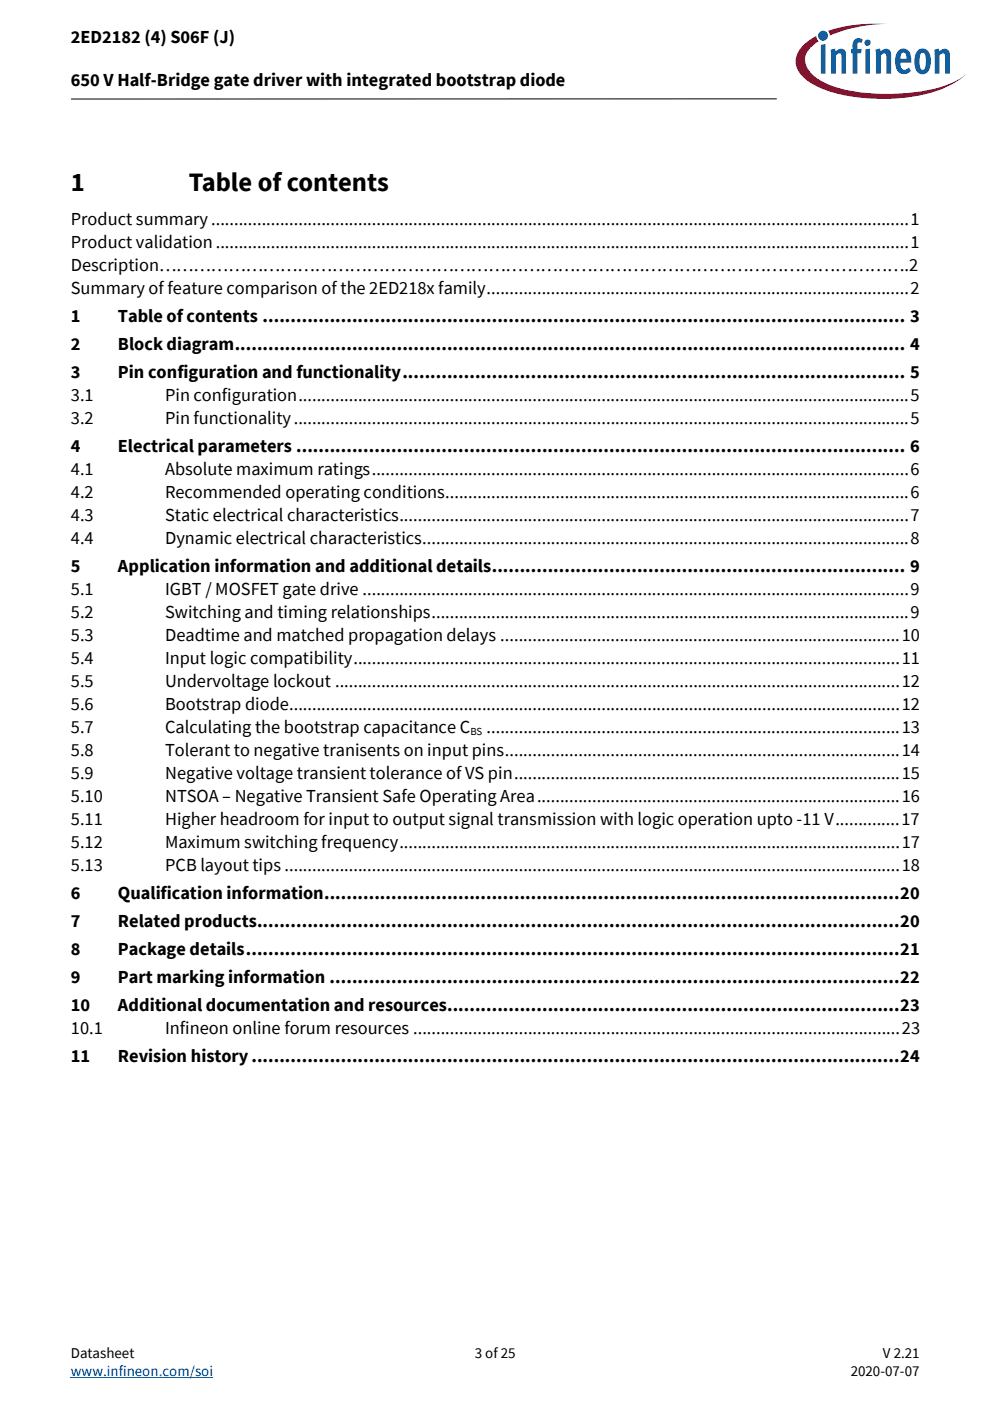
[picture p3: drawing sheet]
<svg xmlns="http://www.w3.org/2000/svg" width="210mm" height="297mm" viewBox="0 0 210 297" stroke-linecap="round" stroke-linejoin="round" font-family="sans-serif">
<defs><g id="words">
<g font-size="5.6">
<text x="15" y="40.6">1</text>
<text x="40" y="40.6">Table of contents</text>
</g>
<g font-size="3.9">
<text x="15" y="9.1">2ED2182 (4) S06F (J)</text>
<text x="15" y="18.2">650 V Half-Bridge gate driver with integrated bootstrap diode</text>
<text x="15" y="47.7">Product summary ........................................................................................................................................................ 1</text>
<text x="15" y="52.6">Product validation....................................................................................................................................................... 1</text>
<text x="15" y="57.4">Description………………………………………………………………………………………………………………….2</text>
<text x="15" y="62.3">Summary of feature comparison of the 2ED218x family............................................................................................ 2</text>
<text x="15" y="68.2">1</text>
<text x="25" y="68.2">Table of contents ................................................................................................................... 3</text>
<text x="15" y="74.2">2</text>
<text x="25" y="74.2">Block diagram........................................................................................................................ 4</text>
<text x="15" y="80.1">3</text>
<text x="25" y="80.1">Pin configuration and functionality.......................................................................................... 5</text>
<text x="15" y="85">3.1</text>
<text x="15" y="89.9">3.2</text>
<text x="35" y="85">Pin configuration..................................................................................................................................... 5</text>
<text x="35" y="89.9">Pin functionality...................................................................................................................................... 5</text>
<text x="15" y="95.8">4</text>
<text x="25" y="95.8">Electrical parameters ............................................................................................................. 6</text>
<text x="15" y="100.7">4.1</text>
<text x="35" y="100.7">Absolute maximum ratings..................................................................................................................... 6</text>
<text x="15" y="105.6">4.2</text>
<text x="35" y="105.6">Recommended operating conditions..................................................................................................... 6</text>
<text x="15" y="110.4">4.3</text>
<text x="35" y="110.4">Static electrical characteristics............................................................................................................... 7</text>
<text x="15" y="115.3">4.4</text>
<text x="35" y="115.3">Dynamic electrical characteristics.......................................................................................................... 8</text>
<text x="15" y="121.2">5</text>
<text x="25" y="121.2">Application information and additional details.......................................................................... 9</text>
<text x="15" y="126.2">5.1</text>
<text x="15" y="131">5.2</text>
<text x="35" y="126.2">IGBT / MOSFET gate drive ....................................................................................................................... 9</text>
<text x="35" y="131">Switching and timing relationships........................................................................................................ 9</text>
<text x="15" y="135.9">5.3</text>
<text x="35" y="135.9">Deadtime and matched propagation delays ....................................................................................... 10</text>
<text x="15" y="140.8">5.4</text>
<text x="35" y="140.8">Input logic compatibility ....................................................................................................................... 11</text>
<text x="15" y="145.7">5.5</text>
<text x="35" y="145.7">Undervoltage lockout ........................................................................................................................... 12</text>
<text x="15" y="150.5">5.6</text>
<text x="15" y="155.4">5.7</text>
<text x="35" y="150.5">Bootstrap diode ..................................................................................................................................... 12</text>
<text x="35" y="155.4">Calculating the bootstrap capacitance C</text>
<text x="103.2" y="155.4">.......................................................................................... 13</text>
<text x="15" y="160.3">5.8</text>
<text x="35" y="160.3">Tolerant to negative tranisents on input pins ...................................................................................... 14</text>
<text x="15" y="165.2">5.9</text>
<text x="35" y="165.2">Negative voltage transient tolerance of VS pin .................................................................................... 15</text>
<text x="15" y="170.1">5.10</text>
<text x="35" y="170.1">NTSOA – Negative Transient Safe Operating Area ............................................................................... 16</text>
<text x="15" y="174.9">5.11</text>
<text x="15" y="179.8">5.12</text>
<text x="35" y="174.9">Higher headroom for input to output signal transmission with logic operation upto -11 V .............. 17</text>
<text x="35" y="179.8">Maximum switching frequency ............................................................................................................. 17</text>
<text x="15" y="184.7">5.13</text>
<text x="35" y="184.7">PCB layout tips ...................................................................................................................................... 18</text>
<text x="15" y="190.6">6</text>
<text x="25" y="190.6">Qualification information ....................................................................................................... 20</text>
<text x="15" y="196.6">7</text>
<text x="25" y="196.6">Related products ................................................................................................................... 20</text>
<text x="15" y="202.5">8</text>
<text x="25" y="202.5">Package details ..................................................................................................................... 21</text>
<text x="15" y="208.4">9</text>
<text x="25" y="208.4">Part marking information ...................................................................................................... 22</text>
<text x="15" y="214.4">10</text>
<text x="25" y="214.4">Additional documentation and resources ................................................................................. 23</text>
<text x="15" y="219.2">10.1</text>
<text x="35" y="219.2">Infineon online forum resources .......................................................................................................... 23</text>
<text x="15" y="225.2">11</text>
<text x="25" y="225.2">Revision history .................................................................................................................... 24</text>
</g>
<g font-size="3.2">
<text x="15" y="287.8">Datasheet</text>
<text x="100.7" y="287.8">3 of 25</text>
<text x="187.3" y="287.8">V 2.21</text>
<text x="180.5" y="291.8">2020-07-07</text>
</g>
<text font-size="3.2" fill="#00f" x="15" y="291.8">www.infineon.com/soi</text>
<text font-size="2.3" x="99.8" y="155.7">BS</text>
</g></defs>
<path d="M15 292.1h30.2" fill="none" stroke="#00f" stroke-width=".21"/>
<path d="M164.8 21h-149.7" fill="none" stroke="#000" stroke-width=".21"/>
<path d="M175.6 6.5l.4 1a31.4 31.4 0 0 1 12.1-2.4 32.7 32.7 0 0 0-12.5 1.4zM170.2 9.8a4.3 4.3 0 0 0 .1 6.5 20.3 20.3 0 0 0 11.3 4.3 36.8 36.8 0 0 0 19.1-2.1l2.5-1.4 1.7-1.4a18.4 18.4 0 0 1-9.4 3.6 44.8 44.8 0 0 1-18.4-.9 10.1 10.1 0 0 1-5.8-3.8 3.5 3.5 0 0 1 1.1-4.9l1.3-1-.4-.4-.2-.7a10.4 10.4 0 0 0-2.9 2.2z" fill-rule="evenodd" fill="#e30034"/>
<path d="M173.5 7.6a1.06 1.06 0 0 0 2.1 0 1.06 1.06 0 0 0-2.1 0zM174.1 9.5v6.1h1v-6.2zM176.1 10.5l.2 5.1h1v-3.8a.76 .76 0 0 1 1-.4l.2 .7v3.5h.9v-4a1.12 1.12 0 0 0-.6-1.2 1.12 1.12 0 0 0-1.3 .3l-.3 .2-.1-.6zM181.3 8.3a2.26 2.26 0 0 0-.5 2.1h-.3v.9h.3v4.3h1.1v-4.3h.7l.2-.9h-.9v-1.1a.49 .49 0 0 1 .8-.2l.3-.7-.2-.1-.8-.2zM183.6 10.5v5.1h.9v-5.3zM183.3 9.1a.7 .7 0 0 0 1.4 0 .7 .7 0 0 0-1.4 0zM185.7 10.5l.1 5.1h1v-3.8a.76 .76 0 0 1 1.1-.4l.1 .7v3.5h1v-4a1.19 1.19 0 0 0-.8-1.3 1.19 1.19 0 0 0-1.4 .6l-.2-.6zM190.6 10.7a3.8 3.8 0 0 0 .2 4.8 1.88 1.88 0 0 0 2.4-.5l-.4-.7a.95 .95 0 0 1-1.2 .5 .95 .95 0 0 1-.6-1.1v-.4h2.3a2.59 2.59 0 0 0-1.3-3 1.44 1.44 0 0 0-1.4 .4zM191.2 11.3a.57 .57 0 0 1 .7-.1 .57 .57 0 0 1 .3 .6l.1 .6-1.3 .1zM194.8 10.6a4 4 0 0 0-.1 4.8 1.63 1.63 0 0 0 1.7 .2 1.63 1.63 0 0 0 .9-1.5l.1-.5a2.81 2.81 0 0 0-1.3-3.3l-.9 .1zM195.4 11.3l.3-.1a1.16 1.16 0 0 1 .7 1.4v.8a1.24 1.24 0 0 1-.7 1.4 1.51 1.51 0 0 1-.7-1.8l.1-.9zM198.2 10.5v5.1h1.1v-3.8a.76 .76 0 0 1 1-.4l.1 .7v3.5h1.1v-4a1.2 1.2 0 0 0-.9-1.3 1.2 1.2 0 0 0-1.4 .6l-.1-.6z" fill-rule="evenodd" fill="#005da9"/>
<use href="#words"/>
</svg>
